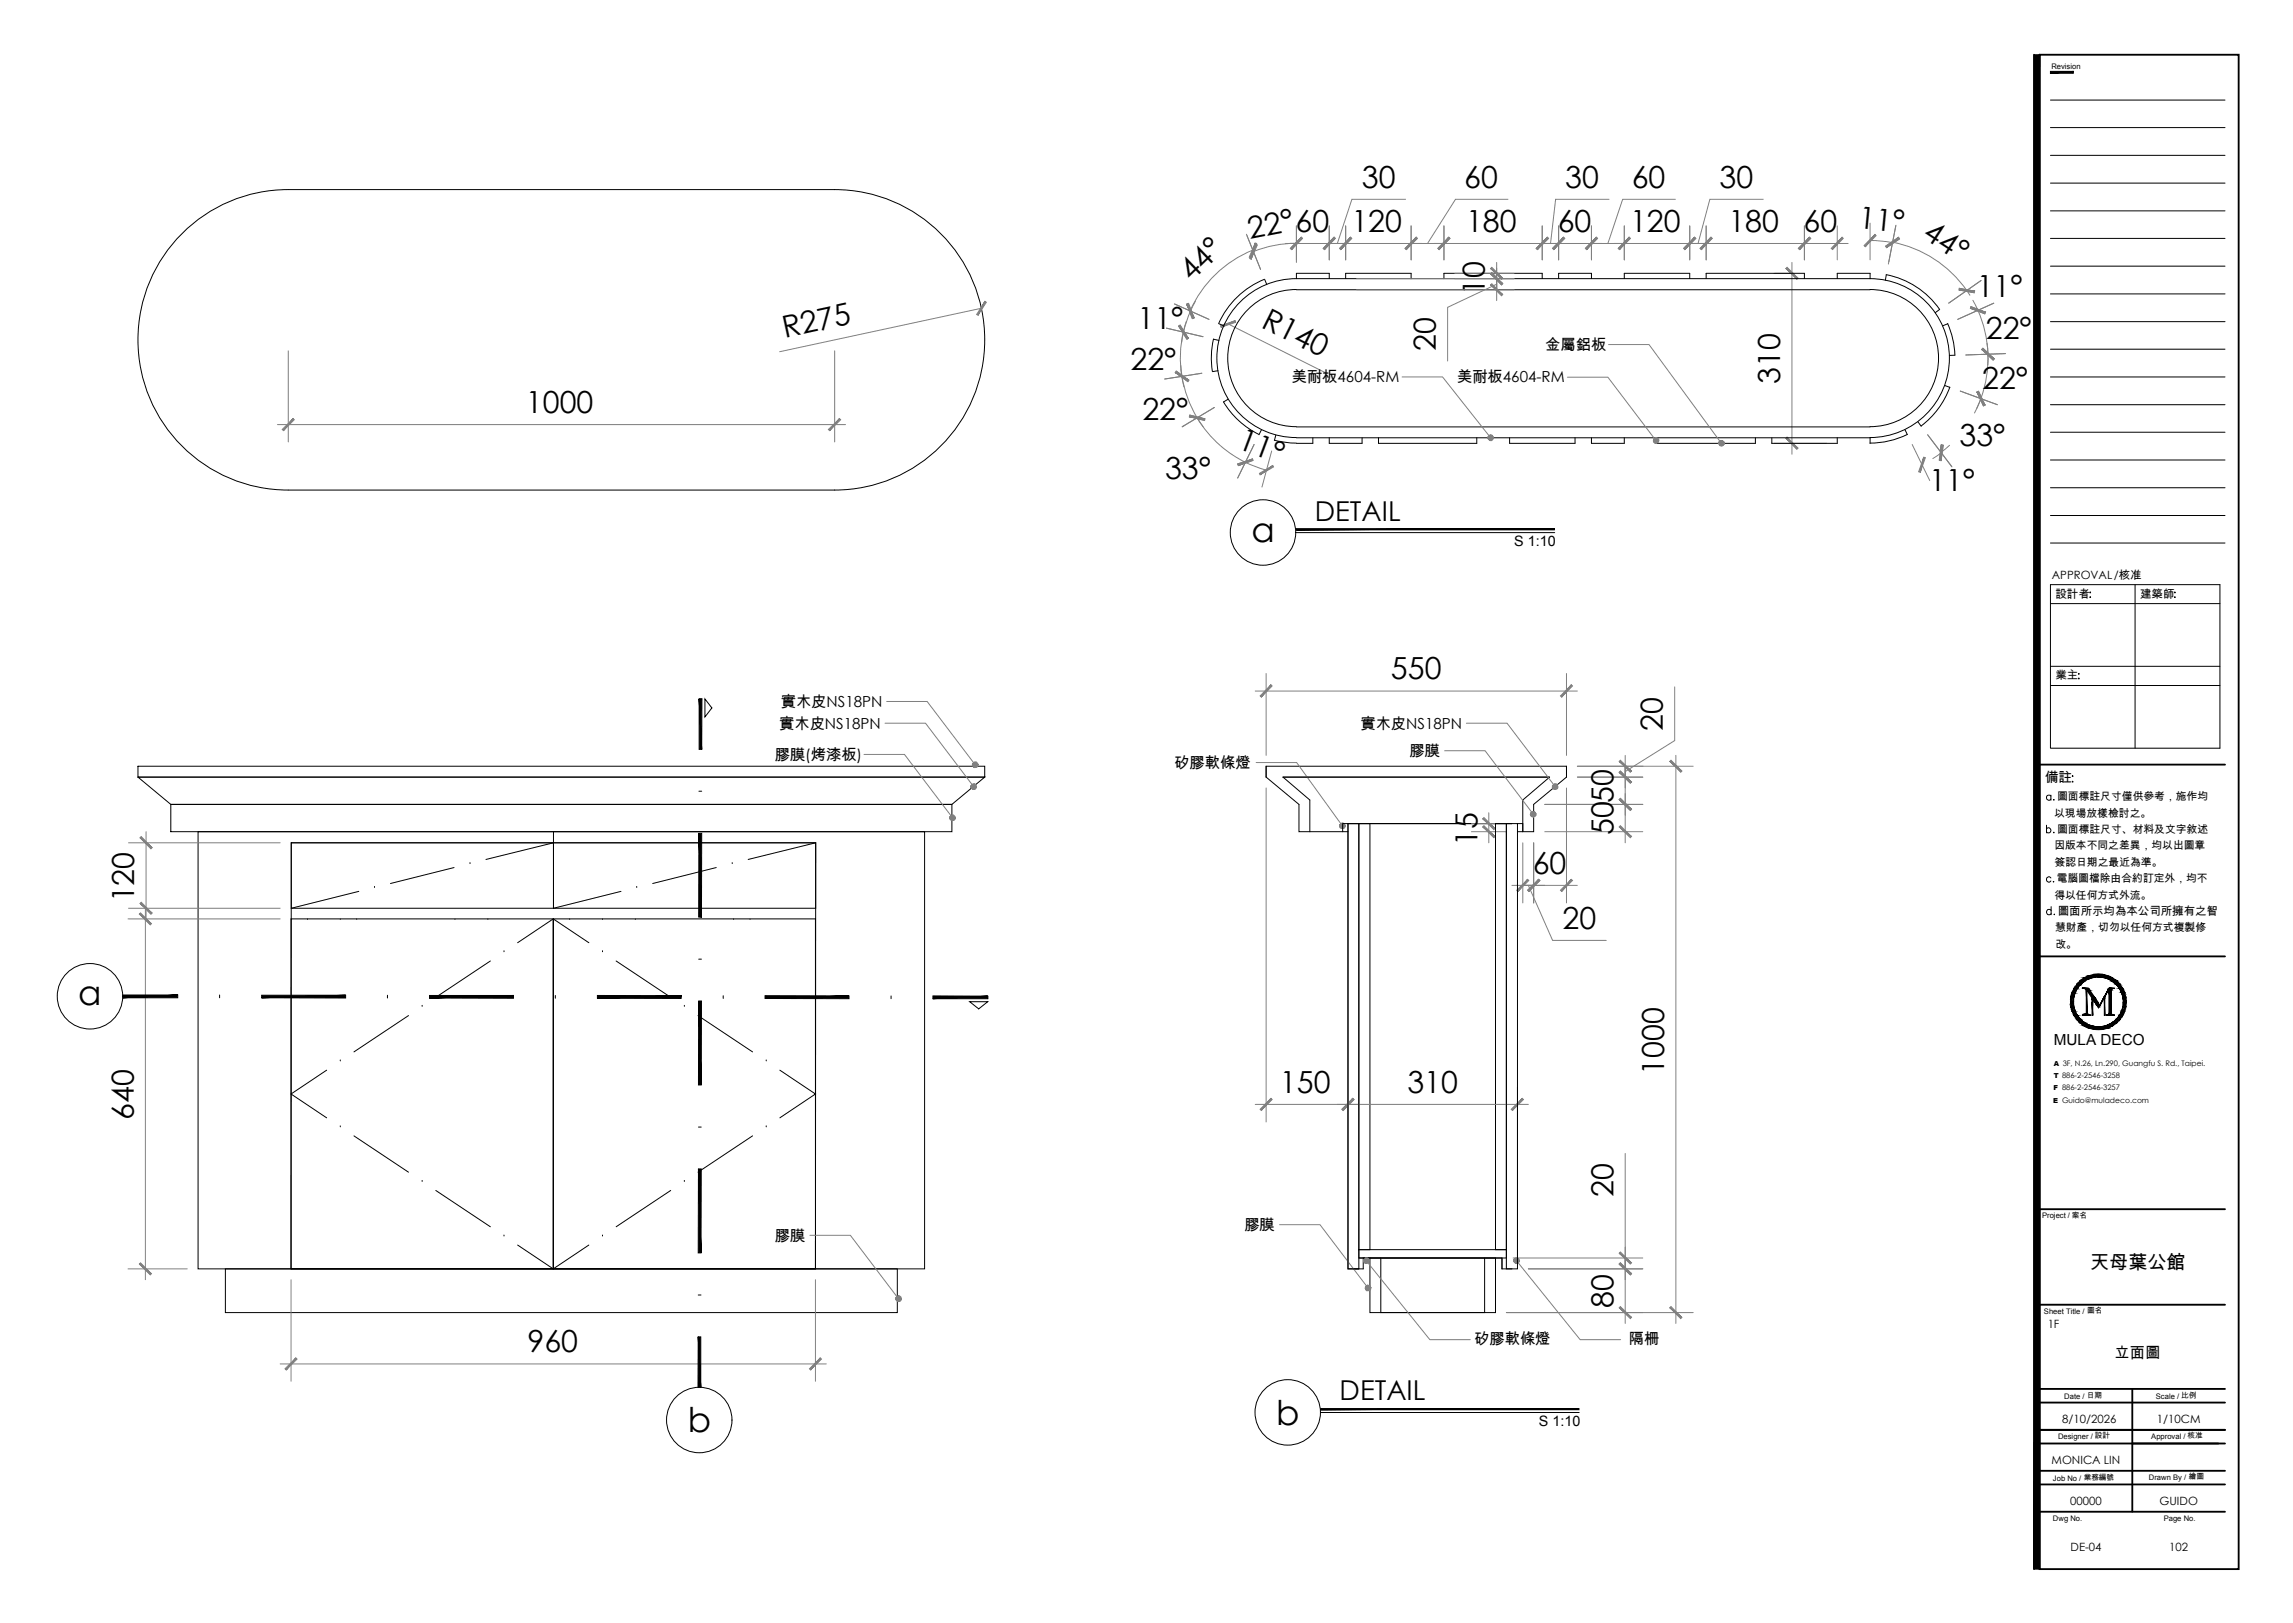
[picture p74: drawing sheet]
<svg xmlns="http://www.w3.org/2000/svg" width="420mm" height="297mm" viewBox="0 0 420 297" stroke-linecap="round" stroke-linejoin="round" font-family="sans-serif">
<defs><g id="words">
<g font-size="6.3">
<text x="229.1" y="99.1">a</text>
<text x="14.3" y="184">a</text>
<text x="125.9" y="262.2">b</text>
<text x="233.6" y="260.8">b</text>
</g>
<g font-size="5.6">
<text x="249.3" y="34.3">30</text>
<text x="268.1" y="34.3">60</text>
<text x="286.6" y="34.3">30</text>
<text x="298.7" y="34.3">60</text>
<text x="314.8" y="34.3">30</text>
<text x="340.1" y="41.7" transform="rotate(5 340.1 41.7)">11°</text>
<text x="228.8" y="43.7" transform="rotate(-11 228.8 43.7)">22°</text>
<text x="237.2" y="42.4">60</text>
<text x="247.4" y="42.4">120</text>
<text x="268.4" y="42.4">180</text>
<text x="285.2" y="42.4">60</text>
<text x="298.4" y="42.4">120</text>
<text x="316.4" y="42.4">180</text>
<text x="330.2" y="42.4">60</text>
<text x="351.8" y="43.5" transform="rotate(33 351.8 43.5)">44°</text>
<text x="218.1" y="51.7" transform="rotate(-44 218.1 51.7)">44°</text>
<text x="271.9" y="53.9" transform="rotate(-90 271.9 53.9)">10</text>
<text x="230.7" y="59.8" transform="rotate(26 230.7 59.8)">R140</text>
<text x="361.9" y="54.4">11°</text>
<text x="143.7" y="61.9" transform="rotate(-12 143.7 61.9)">R275</text>
<text x="208.3" y="60.2">11°</text>
<text x="262.9" y="64.2" transform="rotate(-90 262.9 64.2)">20</text>
<text x="363.6" y="62">22°</text>
<text x="207" y="67.7">22°</text>
<text x="325.9" y="70.2" transform="rotate(-90 325.9 70.2)">310</text>
<text x="362.9" y="71.2">22°</text>
<text x="96.3" y="75.6">1000</text>
<text x="209.2" y="76.8">22°</text>
<text x="226.4" y="81.9" transform="rotate(20 226.4 81.9)">11°</text>
<text x="358.8" y="81.6">33°</text>
<text x="213.3" y="87.6">33°</text>
<text x="353.2" y="89.9">11°</text>
<text x="254.7" y="124.3">550</text>
<text x="304.4" y="133.7" transform="rotate(-90 304.4 133.7)">20</text>
<text x="295.4" y="147" transform="rotate(-90 295.4 147)">50</text>
<text x="270.5" y="154.8" transform="rotate(-90 270.5 154.8)">15</text>
<text x="295.4" y="152.9" transform="rotate(-90 295.4 152.9)">50</text>
<text x="280.6" y="159.9">60</text>
<text x="24.6" y="165.2" transform="rotate(-90 24.6 165.2)">120</text>
<text x="286.1" y="170">20</text>
<text x="304.7" y="196.7" transform="rotate(-90 304.7 196.7)">1000</text>
<text x="234.3" y="200">150</text>
<text x="257.7" y="200">310</text>
<text x="24.5" y="204.9" transform="rotate(-90 24.5 204.9)">640</text>
<text x="295.4" y="219.1" transform="rotate(-90 295.4 219.1)">20</text>
<text x="295.4" y="239.3" transform="rotate(-90 295.4 239.3)">80</text>
<text x="96.6" y="247.5">960</text>
</g>
<g font-size="5">
<text x="240.7" y="95.3">DETAIL</text>
<text x="245.3" y="256.3">DETAIL</text>
</g>
<text font-size="3.5" x="382.7" y="232.3">天母葉公館</text>
<g font-size="2.8">
<text x="282.9" y="64">金屬鋁板</text>
<text x="236.5" y="70">美耐板4604-RM</text>
<text x="266.8" y="70">美耐板4604-RM</text>
<text x="142.9" y="129.3">實木皮NS18PN</text>
<text x="142.6" y="133.3">實木皮NS18PN</text>
<text x="249.1" y="133.3">實木皮NS18PN</text>
<text x="141.8" y="139">膠膜(烤漆板)</text>
<text x="215" y="140.5">矽膠軟條燈</text>
<text x="258" y="138.4">膠膜</text>
<text x="376" y="191.3">MULA DECO</text>
<text x="141.8" y="227.1">膠膜</text>
<text x="227.8" y="225.1">膠膜</text>
<text x="269.9" y="245.9">矽膠軟條燈</text>
<text x="298.2" y="245.9">隔柵</text>
<text x="387.1" y="248.5">立面圖</text>
</g>
<g font-size="2.6">
<text x="277.2" y="99.9">S 1:10</text>
<text x="281.8" y="261">S 1:10</text>
</g>
<text font-size="2.5" x="374.4" y="143.2">備註</text>
<g font-size="2.1">
<text x="375.7" y="106">APPROVAL/核准</text>
<text x="376.3" y="109.4">設計者</text>
<text x="391.8" y="109.4">建築師</text>
<text x="376.3" y="124.3">業主</text>
<text x="376.8" y="167.4">圖面所示均為本公司所擁有之智</text>
<text x="374.9" y="243.1">1F</text>
<text x="377.6" y="260.4">8/10/2026</text>
<text x="394.9" y="260.4">1/10CM</text>
<text x="375.6" y="267.9">MONICA LIN</text>
<text x="379" y="275.4">00000</text>
<text x="395.4" y="275.4">GUIDO</text>
<text x="379.1" y="283.8">DE-04</text>
<text x="397.2" y="283.8">102</text>
</g>
<g font-size="2">
<text x="376.1" y="149.5">以現場放樣檢討之。</text>
<text x="376.6" y="146.5">圖面標註尺寸僅供參考，施作均</text>
<text x="376.1" y="155.4">因版本不同之差異，均以出圖章</text>
<text x="376.6" y="152.4">圖面標註尺寸、材料及文字敘述</text>
<text x="376.2" y="158.4">簽認日期之最近為準。</text>
<text x="376.5" y="161.4">電腦圖檔除由合約訂定外，均不</text>
<text x="376.1" y="164.5">得以任何方式外流。</text>
<text x="376.2" y="170.4">慧財產，切勿以任何方式複製修</text>
<text x="376.3" y="173.4">改。</text>
</g>
<g font-size="1.4">
<text x="375.6" y="12.6">Revision</text>
<text x="373.9" y="222.9">Project / 案名</text>
<text x="374.2" y="240.4">Sheet Title / 圖名</text>
<text x="377.9" y="256.1">Date / 日期</text>
<text x="394.7" y="256.1">Scale / 比例</text>
<text x="376.8" y="263.4">Designer / 設計</text>
<text x="393.9" y="263.4">Approval / 核准</text>
<text x="375.9" y="271">Job No / 業務編號</text>
<text x="393.4" y="270.8">Drawn By / 繪圖</text>
<text x="375.9" y="278.3">Dwg No.</text>
<text x="396.1" y="278.3">Page No.</text>
</g>
<g font-size="1.3">
<text x="376" y="197.3">T 886-2-2546-3258</text>
<text x="376" y="195.1">A 3F, N.26, Ln.290, Guangfu S. Rd., Taipei.</text>
<text x="375.9" y="201.8">E Guido@muladeco.com</text>
<text x="375.9" y="199.5">F 886-2-2546-3257</text>
</g>
</g></defs>
<!-- layer: I-ELEV5 -->
<g fill="none" stroke="#000" stroke-width=".18">
<path d="M152.8 34.7a27.5 27.5 0 0 1 27.5 27.5 27.5 27.5 0 0 1-27.5 27.5M152.8 34.7h-100a27.5 27.5 0 0 0-27.5 27.5 27.5 27.5 0 0 0 27.5 27.5h100M223.2 59.3l.9 .3M231.5 51.1a15.6 15.6 0 0 0-8.4 8.1M231.5 51.2l.4 .9M237.3 51a14.5 14.5 0 0 0-14.5 14.5 14.5 14.5 0 0 0 14.5 14.6M237.3 53a12.6 12.6 0 0 0-12.5 12.5 12.6 12.6 0 0 0 12.5 12.6M237.3 53h105.1M243.4 51v-1h-6.1v1h105.1M246.4 51v-1h11.9v1M264.4 51v-1h17.9v1M285.4 51v-1h6v1"/>
<path d="M297.4 51v-1h12v1M312.4 51v-1h18v1M336.4 51v-1h6v1M342.4 51a14.5 14.5 0 0 1 14.5 14.5 14.5 14.5 0 0 1-14.5 14.6M342.4 53a12.6 12.6 0 0 1 12.5 12.5 12.6 12.6 0 0 1-12.5 12.6M345.3 50.3a15.6 15.6 0 0 1 9.8 6.3M345.3 50.3l-.1 1M355.1 56.6l-.8 .6M356.6 59.2a15.6 15.6 0 0 1 1.3 5.8l-1 .1M356.6 59.3l-.9 .3M222.2 62a15.6 15.6 0 0 0-.2 6M222.2 62.1l1 .2"/>
<path d="M223 67.8l-1 .2M224.9 73.1l-.9 .4a15.6 15.6 0 0 0 6.5 6M231 78.6l-.5 1M233.6 79.6l-.3 1M237.3 78.1h105.1M348.8 78.6l.4 .9M349.2 79.5a15.6 15.6 0 0 1-6.8 1.6M351.1 77.2l.6 .8M356.1 70.6l.9 .3M357 70.9a15.6 15.6 0 0 1-5.3 7.1M233.3 80.6l1.7 .3 2.3 .2M237.3 80.1h105.1v1"/>
<path d="M240.4 80.1v1h-3.1M243.4 80.1v1h6v-1M252.4 80.1v1h18v-1M276.4 80.1v1h12v-1M291.4 80.1v1h6v-1M303.4 80.1v1h18v-1M324.4 80.1v1h12v-1M25.3 140.2h155v2h-155zM25.3 142.2h155l-6 5h-143zM31.3 147.2h143v5h-143zM36.3 152.2h133v80h-133zM53.3 154.2h96v78h-96z"/>
<path d="M53.3 154.2h48v12h-48zM101.3 154.2h48v12h-48zM231.8 142.2v-2h55v2M231.8 142.2l6 5v5h9M231.8 140.2v2M246.8 150.7h-1v1.5M248.8 150.7h2v78h-2zM273.8 150.7h2v78h-2zM276.8 150.7h-30h30M277.8 150.7h1v1.5v-5.8l4.9-4.2h-48.8l4.9 4.2v5.8M286.8 142.2l-6 5v5h-3M286.8 140.2v2"/>
<path d="M53.3 168.2h48v64h-48zM101.3 168.2h48v64h-48zM41.3 232.2h123v8h-123zM248.8 228.7h27v1.5h-27zM248.8 230.2h1M249.7 230.2h25.3v2M250.8 230.2v10h23v-10h-24.2v2h-1.8M252.8 230.2v10h19v-10M275 232.2h1.8M275 230.2v2"/>
</g>
<!-- layer: I-ELEV3 -->
<path d="M246.8 150.7v81.5h2M246.8 150.7h2v81.5h-2zM275.8 150.7h2v81.5h-2z" fill="none" stroke="#000" stroke-width=".18"/>
<!-- layer: I-ELEV-DIM -->
<g fill="none" stroke="#808080" stroke-width=".18">
<path d="M257.3 36.5h-9.8l-2.7 8.1M276.1 36.5h-9.6l-5.1 8.1M294.6 36.5h-9.8l-.9 8.1M306.7 36.5h-9.6l-2.7 8.1M322.8 36.5h-9.8l-2.1 8.1M179.7 56.4l-37 8M215 55.6l6.3 2.8M217.2 58.8a21.2 21.2 0 0 0-.4 12M218.9 55.1a21.3 21.3 0 0 0-2.6 7.6M224.9 59.3l17.8 8.9M228.2 42.9l2.6 6.4M229.4 45.8a21.3 21.3 0 0 0-11.5 11.1"/>
<path d="M235.4 44.6h9.9M237.3 44.5a21 21 0 0 0-7.8 1.6M237.3 41.3v6.7M241.4 44.6h2M243.4 44.6h3h-3M243.4 41.3v6.3M244.4 44.6h16M246.4 41.3v6.3M246.4 44.6h2M248.4 51h28.8M248.4 53h28.8M256.4 44.6h1.9"/>
<path d="M258.3 44.6h6.1h-6.1M258.3 41.3v6.3M262.4 44.6h22M264.4 41.3v6.3M266.3 50h10.9M274 48v7M274 52l-9 4.2v9.9M274 51v2v-2M274 49v2M282.3 44.6h3.1h-3.1M282.3 41.3v6.3M283.4 44.6h10"/>
<path d="M285.4 44.6h2M285.4 41.3v6.3M289.4 44.6h2M291.4 41.3v6.3M295.4 44.6h16M297.4 44.6h-6h6M297.4 44.6h2M297.4 41.3v6.3M307.4 44.6h2M309.4 41.3v6.3M310.4 44.6h22M312.4 44.6h-3h3"/>
<path d="M312.4 41.3v6.3M324.9 50h3.5M328.1 48v35.1M328.4 44.6h10M330.4 41.3v6.3M336.4 41.3v6.3M342.4 44l1.7 .1 2.4 .3M342.4 40.8v6.8M346.5 44.3a21.6 21.6 0 0 1 14.2 9.7M347.1 41.3l-1.3 6.6M347.1 41.2l-1.4 7.1M361.2 55l.9 1.7"/>
<path d="M361.9 56.4l.2 .3M362.1 56.7a21.6 21.6 0 0 1 1.9 8.1M362.7 51.3l-5.9 4.2M365 55.5l-6.6 2.9M50.8 77.7h104M52.8 64.2v16.7M152.8 64.2v16.7M213.2 69.4l6.8-1.1-6.7 1.1M213.6 60.1l6.6 1.5M216.2 66.9v.4a21.2 21.2 0 0 0 3 9.1M216.4 78.1l5.9-3.5-5.9 3.5M219.2 76.4l1.1 1.7"/>
<path d="M219.2 76.5a21.2 21.2 0 0 0 4.2 5.1M362.7 72.9l-.8 1.9M362.7 72.9l-1.2 2.7M363.8 62.8l.2 2M364 64.8a21.6 21.6 0 0 1-1.3 8.1M364 64.8l-.1 2M365.7 74.1l-6.8-2.5 6.8 2.5M367.2 64.7l-7.3 .3M223.5 81.6a21.2 21.2 0 0 0 8.3 4.4M229.6 81.4l-3 6.1M232.8 82.5l-1.8 6.6M324.9 81.1h9.5"/>
<path d="M350.1 81.4l3.2 6.6M351.9 85h.1M355.4 82.9l-1.5 1M356.9 81.5l-1.5 1.3M357.3 85.4l-4.4-5.8 4.5 5.9M229.8 126.5h59M231.8 123.3v14.9M286.8 123.3v14.9M297.5 138.2v11M306.6 125.7v9.8l-9.1 5.7M306.8 138.2v104M23.5 154.2h27.8"/>
<path d="M26.7 152.2v16M231.8 144.2v61.1M246.8 152.7v77.5M269.4 152.2h6.4M269.4 150.7h6.4M272.6 148.7v5.5M278.8 154.2v11.1M280.8 154.2v11.1M282.8 147.2h18M282.8 152.2h18M286.8 144.2v21.1M288.8 140.2h21.2"/>
<path d="M288.8 142.2h12M297.5 140.2v2v-2M297.5 145.2v9M23.4 168.2h27.9M23.5 166.2h27.8M26.6 166.2v68M276.8 162h2M278.8 162h10M278.8 162h2h-2M279.8 162l4.5 10.1h9.8M280.8 162h2M277.8 199v31.2"/>
<path d="M229.8 202.1h50M297.5 211.1v19.1M23.4 232.2h10.9M53.3 234.2v18.6M149.3 234.2v18.6M277 230.2h23.8M279.8 232.2h21M297.5 230.2v12M297.5 230.2v2v-2M297.5 232.2v2M51.3 249.6h100M275.8 240.2h34.2"/>
</g>
<!-- layer: 0 -->
<g fill="#808080" stroke="#808080" stroke-width=".18">
<path d="M305.7 139.3l2 2 .2-.2zM305.7 139.3l.2-.2 2 2z"/>
<path d="M305.9 239.1l-.2 .2 2.2 1.8zM305.7 239.3l2.2 1.8-.2 .2z"/>
<path d="M296.4 231.3l2.3 1.8-2-2zM296.4 231.3l2.3 1.8-.2 .2z"/>
<path d="M296.4 239.3l2.1 2 .2-.2zM296.4 239.3l.3-.2 2 2z"/>
<path d="M287.7 160.9l-1.8 2.2 2-2zM287.7 160.9l-1.8 2.2-.2-.2z"/>
<path d="M279.7 162.9l.2 .2 1.8-2.2zM281.7 160.9l.2 .2-2 2z"/>
<path d="M296.7 139.1l-.3 .2 2.3 1.8zM296.4 139.3l2.3 1.8-.2 .2z"/>
<path d="M296.4 141.3l2.1 2 .2-.2zM296.4 141.3l.3-.2 2 2z"/>
<path d="M296.4 141.3l2.1 2 .2-.2zM296.4 141.3l.3-.2 2 2z"/>
<path d="M296.7 146.1l-.3 .2 2.3 1.8zM296.4 146.3l2.3 1.8-.2 .2z"/>
<path d="M296.7 146.1l-.3 .2 2.3 1.8zM296.4 146.3l2.3 1.8-.2 .2z"/>
<path d="M296.4 151.3l2.1 2 .2-.2zM296.4 151.3l.3-.2 2 2z"/>
<path d="M296.7 229.1l-.3 .2 2.3 1.8zM296.4 229.3l2.3 1.8-.2 .2z"/>
<path d="M296.4 231.3l2.1 2 .2-.2zM296.4 231.3l.3-.2 2 2z"/>
<path d="M271.7 149.6l-.2 .2 2.2 1.8zM271.5 149.8l2.2 1.8-.2 .2z"/>
<path d="M271.5 151.3l2 2 .2-.2zM271.5 151.3l.2-.2 2 2z"/>
<path d="M151.7 78.6l.2 .2 1.8-2.2zM153.7 76.6l.2 .2-2 2z"/>
<path d="M53.7 76.6l-1.8 2.2 2-2zM53.7 76.6l-1.8 2.2-.2-.2z"/>
<path d="M249.8 230.3l.3-.1v.5zM250.1 230.2v.5l.2-.4zM250.3 230.3l.3 .1-.5 .3z"/>
<path d="M250.1 230.7l.5-.3v.3zM250.1 230.7l.5 .2v-.2zM250.1 230.7l.5 .2-.1 .2z"/>
<path d="M250.1 230.7l.4 .4-.3 .1zM250.1 230.7l-.1 .5h.2zM249.8 231l.3-.3-.1 .5z"/>
<path d="M249.7 230.8l.4-.1-.3 .3zM249.7 230.5v.3l.4-.1zM249.8 230.3l.3 .4-.4-.2z"/>
<path d="M245.8 151.2l.3 .3-.3 .1zM245.8 151.2l-.2 .4h.2zM245.3 151.5l.5-.3-.2 .4z"/>
<path d="M245.3 151.2h.5l-.5 .3zM245.3 150.9v.3h.5zM245.5 150.7l.3 .5-.5-.3z"/>
<path d="M245.5 150.7h.2l.1 .5zM245.7 150.7l.1 .5 .2-.5zM246 150.7l.2 .2-.4 .3z"/>
<path d="M245.8 151.2l.4-.3 .1 .2zM245.8 151.2l.4 .1 .1-.2zM245.8 151.2l.4 .1-.1 .2z"/>
<path d="M54.2 248.5l-1.8 2.2 2-2zM54.2 248.5l-1.8 2.2-.2-.2z"/>
<path d="M148.2 250.5l.2 .2 1.8-2.2zM150.2 248.5l.2 .2-2 2z"/>
<path d="M25.9 153.1l-.3 .2 2.2 1.8zM25.6 153.3l2.2 1.8-.2 .2z"/>
<path d="M25.6 165.3l2 2 .2-.2zM25.6 165.3l.3-.2 1.9 2z"/>
<path d="M25.5 167.3l2 2 .2-.2zM25.7 167.1l2 2-2.2-1.8z"/>
<path d="M25.7 231.1l-.2 .2 2.2 1.8zM25.5 231.3l2.2 1.8-.2 .2z"/>
<path d="M245.7 203l.2 .2 1.8-2.2zM247.7 201l.2 .2-2 2z"/>
<path d="M232.7 201l-1.8 2.2 2-2zM232.7 201l-1.8 2.2-.2-.2z"/>
<path d="M277.3 230.3l.3-.1 .1 .5zM277.6 230.2l.1 .5 .1-.4zM277.8 230.3l.2 .1-.3 .3z"/>
<path d="M277.7 230.7l.3-.3 .2 .3zM277.7 230.7l.4 .2 .1-.2zM277.7 230.7l.4 .2-.2 .2z"/>
<path d="M277.7 230.7l.2 .4-.2 .1zM277.7 230.7l-.2 .5h.2zM277.3 231l.4-.3-.2 .5z"/>
<path d="M277.1 230.8l.6-.1-.4 .3zM277.2 230.5l-.1 .3 .6-.1zM277.3 230.3l.4 .4-.5-.2z"/>
<path d="M232.7 125.3l-1.8 2.3 2-2.1zM232.7 125.3l-1.8 2.3-.2-.2z"/>
<path d="M287.7 125.3l-2 2.1 .2 .2zM287.7 125.3l.2 .2-2 2.1z"/>
<path d="M327 49.1l2 2 .2-.2zM327 49.1l.2-.2 2 2z"/>
<path d="M327 80.2l2.2 1.8-2-2zM327 80.2l2.2 1.8-.2 .2z"/>
<path d="M223.5 59.9l2.7-.9-.1-.3zM223.5 59.6l2.6-.9-2.6 1.2z"/>
<path d="M244.2 43.4l-1.7 2.3 2-2.1zM244.2 43.4l-1.7 2.3-.2-.2z"/>
<path d="M238.2 43.4l-2 2.1 .3 .2zM238.2 43.4l.2 .2-1.9 2.1z"/>
<path d="M244.2 43.4l-1.9 2.1 .2 .2zM244.2 43.4l.3 .2-2 2.1z"/>
<path d="M247.3 43.4l-1.8 2.3 2-2.1zM247.3 43.4l-1.8 2.3-.2-.2z"/>
<path d="M259.3 43.4l-1.8 2.3 2-2.1zM259.3 43.4l-1.8 2.3-.3-.2z"/>
<path d="M247.3 43.4l-2 2.1 .2 .2zM247.3 43.4l.2 .2-2 2.1z"/>
<path d="M257.2 45.5l.3 .2 1.8-2.3zM259.3 43.4l.2 .2-2 2.1z"/>
<path d="M265.2 43.4l-1.7 2.3 2-2.1zM265.2 43.4l-1.7 2.3-.2-.2z"/>
<path d="M281.2 45.5l.3 .2 1.8-2.3zM283.3 43.4l.2 .2-2 2.1z"/>
<path d="M265.2 43.4l-1.7 2.3 2-2.1zM265.2 43.4l-1.7 2.3-.2-.2z"/>
<path d="M281.2 45.5l.3 .2 1.8-2.3zM283.3 43.4l.2 .2-2 2.1z"/>
<path d="M286.2 43.4l-1.7 2.3 2-2.1zM286.2 43.4l-1.7 2.3-.2-.2z"/>
<path d="M292.3 43.4l-1.8 2.3 2-2.1zM292.3 43.4l-1.8 2.3-.2-.2z"/>
<path d="M286.2 43.4l-1.9 2.1 .2 .2zM286.2 43.4l.3 .2-2 2.1z"/>
<path d="M298.3 43.4l-1.8 2.3 2-2.1zM298.3 43.4l-1.8 2.3-.2-.2z"/>
<path d="M292.3 43.4l-2 2.1 .2 .2zM292.3 43.4l.2 .2-2 2.1z"/>
<path d="M310.2 43.4l-1.7 2.3 2-2.1zM310.2 43.4l-1.7 2.3-.2-.2z"/>
<path d="M298.3 43.4l-2 2.1 .2 .2zM298.3 43.4l.2 .2-2 2.1z"/>
<path d="M313.3 43.4l-1.8 2.3 2-2.1zM313.3 43.4l-1.8 2.3-.2-.2z"/>
<path d="M310.2 43.4l-1.9 2.1 .2 .2zM310.2 43.4l.3 .2-2 2.1z"/>
<path d="M329.3 45.5l.2 .2 1.8-2.3zM331.3 43.4l.2 .2-2 2.1z"/>
<path d="M313.3 43.4l-1.8 2.3 2-2.1zM313.3 43.4l-1.8 2.3-.2-.2z"/>
<path d="M345.2 45.1l.2 .2 2.2-1.8zM345.4 45.3l2.2-1.8 .2 .3z"/>
<path d="M343.3 42.9l-1.8 2.3 2-2.1zM343.3 42.9l-1.8 2.3-.2-.3z"/>
<path d="M337.3 43.4l-1.8 2.3 2-2.1zM337.3 43.4l-1.8 2.3-.2-.2z"/>
<path d="M329.3 45.5l.2 .2 1.8-2.3zM331.3 43.4l.2 .2-2 2.1z"/>
<path d="M180.3 55.1l-1.5 2.5 .3 .1zM180.3 55.1l.3 .2-1.5 2.4z"/>
<path d="M247.7 201l-1.8 2.2 2-2zM245.7 203l2-2-1.8 2.2z"/>
<path d="M276.7 203l.2 .2 1.8-2.2zM278.7 201l.2 .2-2 2z"/>
<path d="M238.2 43.4l-2 2.1 .3 .2zM238.2 43.4l.2 .2-1.9 2.1z"/>
<path d="M229.9 44.7l-.8 2.7 1.1-2.6zM229.9 44.7l-.8 2.7-.3-.1z"/>
<path d="M217.3 55.7l1.3 2.5-1-2.6zM217.3 55.7l1.3 2.5-.3 .1z"/>
<path d="M215.8 59.7l1.5 2.4 .3-.2zM215.8 59.7l.3-.2 1.5 2.4z"/>
<path d="M215.4 67.9l-.2 .3 2.5 1.4zM215.2 68.2l2.5 1.4-.2 .2z"/>
<path d="M217.8 76.3l2.7 .6 .1-.2zM217.8 76l2.8 .7-2.8-.4z"/>
<path d="M226.7 85.2l2.7-.9-.1-.3zM226.6 84.9l2.7-.9-2.6 1.2z"/>
<path d="M230.6 86.6l.1 .3 2.3-1.7zM230.7 86.9l2.3-1.7 .2 .3z"/>
<path d="M360.8 56.1v.3l2.7 .7zM360.8 56.4l2.7 .7-.1 .3z"/>
<path d="M358.7 53.1l2.7 .5 .1-.3zM358.7 52.8l2.8 .5-2.8-.2z"/>
<path d="M361.9 71.7l1.2 2.6 .3-.1zM361.9 71.7l.3-.1 1.2 2.6z"/>
<path d="M363 63.7l-.2 .3 2.3 1.7zM362.8 64l2.3 1.7-.2 .2z"/>
<path d="M352.2 83.7l-.6 2.7 .9-2.6zM352.2 83.7l-.6 2.7-.3-.1z"/>
<path d="M355.5 81.5l-.4 2.8h.3zM355.5 81.5h.3l-.4 2.8z"/>
<path d="M229.8 44.5l-1.1 2.6 .3 .1zM229.8 44.5l.3 .1-1.1 2.6z"/>
<path d="M217.2 55.7l1.4 2.5-1.1-2.7zM217.2 55.7l1.4 2.5-.3 .1z"/>
<path d="M215.8 59.7l1.7 2.2-1.4-2.4zM215.8 59.7l1.7 2.2-.2 .2z"/>
<path d="M215.2 68.2l2.3 1.6 .1-.2zM215.3 67.9l2.3 1.7-2.4-1.4z"/>
<path d="M217.7 76.3l2.8 .6 .1-.2zM217.8 76l2.8 .7-2.9-.4z"/>
<path d="M226.6 84.9l.1 .3 2.6-1.2zM226.7 85.2l2.6-1.2 .1 .3z"/>
<path d="M358.7 52.8v.3l2.8 .2zM358.7 53.1l2.8 .2-.1 .3z"/>
<path d="M345.4 45.3l2.4-1.6-.2-.3zM345.3 45l2.3-1.6-2.2 1.9z"/>
<path d="M362.8 64l2.1 1.9 .2-.2zM362.8 64l.2-.3 2.1 2z"/>
<path d="M360.8 56.1v.3l2.7 .7zM360.8 56.4l2.7 .7-.1 .3z"/>
<path d="M355.4 81.4l-.1 2.8 .4-2.8zM355.4 81.4l-.1 2.8h-.3z"/>
<path d="M361.9 71.7l1.2 2.6 .3-.1zM361.9 71.7l.3-.1 1.2 2.6z"/>
<path d="M277.7 162.9l.2 .2 1.8-2.2zM279.7 160.9l.2 .2-2 2z"/>
<path d="M281.7 160.9l-1.8 2.2 2-2zM279.7 162.9l2-2-1.8 2.2z"/>
<path d="M272.9 49.1l2.2 1.8-2-2zM272.9 49.1l2.2 1.8-.2 .2z"/>
<path d="M272.9 50.1l2 2 .2-.2zM272.9 50.1l.2-.2 2 2z"/>
<path d="M273.1 49.9l-.2 .2 2.2 1.8zM272.9 50.1l2.2 1.8-.2 .2z"/>
<path d="M272.9 52.1l2 2 .2-.2zM272.9 52.1l.2-.2 2 2z"/>
<path d="M284.7 144l.3 .4-.2 .1zM284.7 144l-.2 .4 .3 .1zM284.3 144.3l.4-.3-.2 .4z"/>
<path d="M284.2 144h.5l-.4 .3zM284.3 143.8l-.1 .2h.5zM284.4 143.6l.3 .4-.4-.2z"/>
<path d="M284.4 143.6l.2-.1 .1 .5zM284.6 143.5l.1 .5 .2-.5zM284.9 143.5l.2 .2-.4 .3z"/>
<path d="M284.7 144l.4-.3 .1 .2zM284.7 144l.5 .2v-.3zM284.7 144l.5 .2-.2 .2z"/>
<path d="M272.9 80.1l.3 .4-.2 .1zM272.9 80.1l-.2 .5h.3zM272.5 80.4l.4-.3-.2 .5z"/>
<path d="M272.4 80.2l.5-.1-.4 .3zM272.4 80v.2l.5-.1zM272.6 79.7l.3 .4-.5-.1z"/>
<path d="M272.6 79.7l.2-.1 .1 .5zM272.8 79.6l.1 .5 .2-.4zM273.1 79.7l.2 .1-.4 .3z"/>
<path d="M272.9 80.1l.4-.3 .1 .2zM272.9 80.1l.5 .2v-.3zM272.9 80.1l.5 .2-.2 .2z"/>
<path d="M315.2 81.1l.3 .4-.3 .1zM315.2 81.1l-.3 .5h.3zM314.8 81.4l.4-.3-.3 .5z"/>
<path d="M314.6 81.2l.6-.1-.4 .3zM314.7 80.9l-.1 .3 .6-.1zM314.9 80.7l.3 .4-.5-.2z"/>
<path d="M314.9 80.7l.2-.1 .1 .5zM315.1 80.6l.1 .5 .2-.4zM315.4 80.7l.2 .1-.4 .3z"/>
<path d="M315.2 81.1l.4-.3 .1 .3zM315.2 81.1l.4 .2 .1-.2zM315.2 81.1l.4 .2-.1 .2z"/>
<path d="M303.2 80.6l.3 .4-.2 .1zM303.2 80.6l-.2 .5h.3zM302.8 80.9l.4-.3-.2 .5z"/>
<path d="M302.7 80.7l.5-.1-.4 .3zM302.8 80.4l-.1 .3 .5-.1zM302.9 80.2l.3 .4-.4-.2z"/>
<path d="M302.9 80.2l.2-.1 .1 .5zM303.1 80.1l.1 .5 .2-.4zM303.4 80.2l.2 .1-.4 .3z"/>
<path d="M303.2 80.6l.4-.3 .1 .2zM303.2 80.6l.4 .2 .1-.3zM303.2 80.6l.4 .2-.1 .2z"/>
<path d="M280.7 149l.3 .4-.3 .1zM280.7 149l-.2 .5h.2zM280.3 149.3l.4-.3-.2 .5z"/>
<path d="M280.2 149.1l.5-.1-.4 .3zM280.2 148.8v.3l.5-.1zM280.4 148.6l.3 .4-.5-.2z"/>
<path d="M280.4 148.6l.2-.1 .1 .5zM280.6 148.5l.1 .5 .2-.5zM280.9 148.5l.2 .2-.4 .3z"/>
<path d="M280.7 149l.4-.3 .1 .3zM280.7 149l.5 .2v-.2zM280.7 149l.5 .2-.2 .2z"/>
<path d="M250.5 235.7l.3 .4-.3 .1zM250.5 235.7l-.2 .5h.2zM250 236l.5-.3-.2 .5z"/>
<path d="M250 235.8l.5-.1-.5 .3zM250 235.5v.3l.5-.1zM250.2 235.3l.3 .4-.5-.2z"/>
<path d="M250.2 235.3l.2-.1 .1 .5zM250.4 235.2l.1 .5 .1-.4zM250.6 235.3l.3 .1-.4 .3z"/>
<path d="M250.5 235.7l.4-.3 .1 .3zM250.5 235.7l.4 .2 .1-.2zM250.5 235.7l.4 .2-.1 .2z"/>
<path d="M178.3 144l.2 .4-.2 .1zM178.3 144l-.3 .4 .3 .1zM177.9 144.3l.4-.3-.3 .4z"/>
<path d="M177.7 144h.6l-.4 .3zM177.8 143.8l-.1 .2h.6zM178 143.6l.3 .4-.5-.2z"/>
<path d="M178 143.6l.2-.1 .1 .5zM178.2 143.5l.1 .5 .2-.5zM178.5 143.5l.1 .2-.3 .3z"/>
<path d="M178.3 144l.3-.3 .2 .2zM178.3 144l.4 .2 .1-.3zM178.3 144l.4 .2-.2 .2z"/>
<path d="M178.5 140l.3 .4h-.2zM178.5 140l-.2 .4h.3zM178.2 140.3l.3-.3-.2 .4z"/>
<path d="M178 140h.5l-.3 .3zM178.1 139.8l-.1 .2h.5zM178.3 139.6l.2 .4-.4-.2z"/>
<path d="M178.3 139.6l.2-.1v.5zM178.5 139.5v.5l.3-.5zM178.8 139.5l.1 .2-.4 .3z"/>
<path d="M178.5 140l.4-.3 .2 .2zM178.5 140l.5 .2 .1-.3zM178.5 140l.5 .2-.2 .2z"/>
<path d="M174.4 149.7l.3 .4h-.3zM174.4 149.7l-.2 .4h.2zM174 150l.4-.3-.2 .4z"/>
<path d="M173.9 149.7h.5l-.4 .3zM173.9 149.5v.2h.5zM174.1 149.3l.3 .4-.5-.2z"/>
<path d="M174.1 149.3l.2-.1 .1 .5zM174.3 149.2l.1 .5 .2-.5zM174.6 149.2l.2 .2-.4 .3z"/>
<path d="M174.4 149.7l.4-.3 .1 .2zM174.4 149.7l.5 .1v-.2zM174.4 149.7l.5 .1-.2 .3z"/>
<path d="M164.5 237.7l.3 .4-.2 .1zM164.5 237.7l-.2 .5h.3zM164.1 238l.4-.3-.2 .5z"/>
<path d="M164 237.8l.5-.1-.4 .3zM164 237.5v.3l.5-.1zM164.2 237.3l.3 .4-.5-.2z"/>
<path d="M164.2 237.3l.3-.1v.5zM164.5 237.2v.5l.2-.5zM164.7 237.2l.2 .2-.4 .3z"/>
<path d="M164.5 237.7l.4-.3 .1 .2zM164.5 237.7l.5 .2v-.3zM164.5 237.7l.5 .2-.2 .2z"/>
</g>
<!-- layer: I-ELEV252 -->
<g fill="none" stroke="#000" stroke-width=".18">
<path d="M83.1 158.8l-11.6 2.9M86 158.1h.1M101.3 152.2v14l12.4-3.1M101.3 154.2l-12.3 3.1M131.1 158.8l-11.6 2.9M134.1 158.1h.1M149.3 154.2l-12.3 3.1M56.3 168.2v.1M62.3 168.2v.1M65.3 168.2v.1M65.7 163.1l-12.4 3.1M68.6 162.4h.1"/>
<path d="M83.3 168.2v.1M89.3 168.2v.1M89.8 175.9l-10 6.6M92.3 174.2h.1M94.8 172.5l6.5-4.3 6.5 4.3M101.3 168.2v64M104.3 168.2v.1M110.3 174.2h.1M110.3 168.2v.1M112.8 175.9l10 6.6M116.3 168.2v.1M116.6 162.4h.1"/>
<path d="M134.3 168.2v.1M137.3 168.2v.1M59.8 195.9l-6.5 4.3 6.5 4.4M62.3 194.2h.1M74.8 185.9l-10 6.6M77.3 184.2h.1M125.3 184.2h.1M127.8 185.9l10 6.6M140.3 194.2h.1M142.8 195.9l6.5 4.3-6.5 4.4M62.3 206.2h.1M64.8 207.9l10 6.6"/>
<path d="M77.3 216.2h.1M79.8 217.9l10 6.6M122.8 217.9l-10 6.6M125.3 216.2h.1M137.8 207.9l-10 6.6M140.3 206.2h.1M92.3 226.2h.1M94.8 227.9l6.5 4.3 6.5-4.3M110.3 226.2h.1"/>
</g>
<!-- layer: 0 -->
<g fill="none" stroke="#808080" stroke-width=".18">
<path d="M256.7 69h7.4l8.8 11.1M287 69h7.4l8.8 11.6M294.5 63.1h7.4l13.3 18M158.2 138.1h7.4l8.8 11.6M162 132.4h7.4l8.9 11.6M162.3 128.4h7.4l8.8 11.6M230 139.6h7.4l8.4 11.6M264.5 137.4h7.4l8.8 11.6M268.5 132.4h7.4l8.8 11.6M148.3 226.1h7.4l8.8 11.6M234.3 224.1h7.4l8.8 11.6M250.1 230.7l11.7 14.5h7.4"/>
<path d="M277.7 230.7l11.6 14.5h7.4"/>
</g>
<!-- layer: I-ELEV-SYMB -->
<g fill="#000" stroke="#000" stroke-width=".18">
<path d="M128 127.9v9.2h.5zM128 127.9h.5v9.2z"/>
<path d="M128 152.5l-.1 15.3 .5 .1zM128 152.5h.5l-.1 15.4z"/>
<path d="M22.5 182.1v.5l10-.5zM22.5 182.6l10-.5v.5z"/>
<path d="M47.9 182.1v.5l15.4-.5zM47.9 182.6l15.4-.5v.6z"/>
<path d="M78.6 182.2v.5l15.4-.5zM78.6 182.7l15.4-.5v.5z"/>
<path d="M109.4 182.2v.5l15.3-.5zM109.4 182.7l15.3-.5v.5z"/>
<path d="M127.9 183.2v15.4h.5zM127.9 183.2h.5v15.4z"/>
<path d="M140.1 182.2v.5l15.3-.4zM140.1 182.7l15.3-.4v.5z"/>
<path d="M170.8 182.3v.5l10-.5zM170.8 182.8l10-.5v.5z"/>
<path d="M127.9 213.9l-.1 15.4h.5zM127.9 213.9h.5l-.1 15.4z"/>
<path d="M127.8 244.7v9.2h.5zM127.8 244.7h.5v9.2z"/>
</g>
<g fill="none" stroke="#000" stroke-width=".18">
<path d="M128 127.9h.5M129.1 127.9l1.2 1.7-1.2 1.6zM128 144.8h.5M127.9 175.5h.5M40.2 182.1v.5M70.9 182.1v.6M101.7 182.2v.5M132.4 182.2v.5M163.1 182.3v.5M177.5 183.3h3.3l-1.6 1.3zM180.8 182.3v.5M127.9 206.3h.5"/>
<path d="M127.8 237h.5"/>
</g>
<!-- layer: I-ELEV-DIM -->
<g fill="none" stroke="#000" stroke-width=".18">
<circle cx="231.2" cy="97.5" r="6"/>
<circle cx="16.5" cy="182.3" r="6"/>
<circle cx="128" cy="259.9" r="6"/>
<circle cx="235.8" cy="258.5" r="6"/>
</g>
<!-- layer: I-DWGTITLE -->
<path d="M237.3 97.5h47.3M241.8 258.5h47.3" fill="none" stroke="#000" stroke-width=".18"/>
<g fill="#000" stroke="#000" stroke-width=".18">
<path d="M237.3 96.8v.2l47.3-.2zM237.3 97l47.3-.2v.2z"/>
<path d="M241.8 257.8v.2l47.3-.2zM241.8 258l47.3-.2v.2z"/>
</g>
<!-- layer: 0 -->
<g fill="#000" stroke="#000" stroke-width=".18">
<path d="M383.3 178.3h1.7zM382.6 188.2h3.2l-.8 .2zM384.1 184.3h.2l-.1 .2zM388.1 185.8h.1z"/>
<path d="M372.4 10v277.2l1-277.2zM373.4 10v277.2h-1z"/>
<path d="M375.4 13.4h4.2v-.3zM375.4 13.1h4.2l-4.2 .3z"/>
<path d="M380.9 179.5l-.3 .6 .6-.6zM380.9 179.5l-.3 .6h-.3z"/>
<path d="M380.9 179.4h.4zM380.9 179.4l.3 .1z"/>
<path d="M381.3 179.7l-.4 .5 .5-.5zM380.7 180.2l.6-.5-.4 .5z"/>
<path d="M381.4 179.6h.2zM381.4 179.6l-.1 .1z"/>
<path d="M381.5 179l-.2 .4 .7-.4zM380.9 179.4l.6-.4-.2 .4z"/>
<path d="M381.9 179.3l-.3 .3 .5-.3zM381.4 179.6l.5-.3-.3 .3z"/>
<path d="M381.6 178.9h.6zM381.5 179h.5z"/>
<path d="M382.1 179.2h.3zM381.9 179.3h.2z"/>
<path d="M382.1 178.7l.1 .2 .6-.2zM381.6 178.9l.5-.2 .1 .2z"/>
<path d="M382.4 179.2l.5-.2h-.3zM382.1 179.2l.5-.2-.2 .2z"/>
<path d="M382.9 178.9h.6zM382.6 179h.3z"/>
<path d="M382.4 178.6l.4 .1 .8-.1zM382.1 178.7l.3-.1 .4 .1z"/>
<path d="M382.6 178.5h1.1zM382.4 178.6h1.2z"/>
<path d="M383.1 178.8h.6zM382.9 178.9h.6z"/>
<path d="M383.7 178.7l1.5 .1zM383.1 178.8l.6-.1 1.5 .1z"/>
<path d="M383.3 178.3l2.5 .2-.8-.2zM382.6 178.5l.7-.2 2.5 .2z"/>
<path d="M384.6 178.8l.8 .1zM384.6 178.8l.8 .1z"/>
<path d="M384.9 178.9l.8 .1zM384.9 178.9l.8 .1z"/>
<path d="M385.4 179l.8 .2zM385.4 179l.8 .2z"/>
<path d="M384.6 178.5l1.3 .1zM384.6 178.5l1.3 .1z"/>
<path d="M384.8 178.6l1.4 .1-.3-.1zM384.8 178.6l1.4 .1z"/>
<path d="M385.5 178.7l1.2 .2-.5-.2zM385.5 178.7l1.2 .2h-.6z"/>
<path d="M385.9 179.2l.5 .1zM385.9 179.2l.5 .1z"/>
<path d="M386.2 179.3l.8 .3zM386.2 179.3l.8 .3z"/>
<path d="M386.1 178.9l.7 .1zM386.1 178.9l.7 .1z"/>
<path d="M386.3 179l1.2 .4-.7-.4zM386.3 179l1.2 .4h-.5z"/>
<path d="M386.8 179.6l.3 .1zM386.8 179.6l.3 .1z"/>
<path d="M386.9 179.7l.7 .5-.5-.5zM386.9 179.7l.7 .5h-.1z"/>
<path d="M387 179.4l.5 .1zM387 179.4l.5 .1z"/>
<path d="M387.1 179.5l1 .6-.6-.6zM387.1 179.5l1 .6h-.4z"/>
<path d="M379.1 182.5h.3zM379.1 182.5h.3z"/>
<path d="M379.1 184.3h.3zM379.1 184.3h.3z"/>
<path d="M379.1 183.4l.3 .9-.1-.9zM379.1 183.4l.3 .9h-.3z"/>
<path d="M379.4 185.1h.2zM379.4 185.1h.2z"/>
<path d="M379.1 182.5l.2 .9 .1-.9zM379.1 182.5l.2 .9h-.2z"/>
<path d="M379.1 184.3l.5 .8-.2-.8zM379.1 184.3l.5 .8h-.2z"/>
<path d="M379.4 181.6h.2zM379.4 181.6h.2z"/>
<path d="M379.4 181.6v.9l.2-.9zM379.4 181.6v.9h-.3z"/>
<path d="M379.5 183.4l.2 .8-.1-.8zM379.5 183.4l.2 .8z"/>
<path d="M379.4 185.1l.7 .8-.5-.8zM379.4 185.1l.7 .8h-.3z"/>
<path d="M379.6 182.5v.9zM379.6 182.5v.9h-.1z"/>
<path d="M379.6 184.2l.3 .8zM379.6 184.2l.3 .8h-.1z"/>
<path d="M379.8 180.8h.3zM379.8 180.8h.3z"/>
<path d="M379.8 185.9h.3zM379.8 185.9h.3z"/>
<path d="M379.8 181.7h.1zM379.8 181.7h.1z"/>
<path d="M379.8 181.7l-.1 .8 .2-.8zM379.8 181.7l-.2 .8z"/>
<path d="M379.8 185l.1 .1zM379.8 185l.1 .1z"/>
<path d="M379.8 185.1l.5 .7-.4-.7zM379.8 185.1l.5 .7h-.1z"/>
<path d="M379.8 180.8l-.2 .8 .5-.8zM379.8 180.8l-.2 .8h-.2z"/>
<path d="M379.8 185.9l.8 .7-.5-.7zM379.8 185.9l.8 .7h-.3z"/>
<path d="M380.3 186.6h.3zM380.3 186.6h.3z"/>
<path d="M380.2 181l-.3 .7 .4-.7zM380.2 181l-.3 .7h-.1z"/>
<path d="M380.2 185.8h.2zM380.2 185.8h.2z"/>
<path d="M380.2 180.9h.2zM380.2 180.9l.1 .1z"/>
<path d="M380.2 185.8l.6 .6-.4-.6zM380.2 185.8l.6 .6h-.2z"/>
<path d="M380.3 180.1h.3zM380.3 180.1h.3z"/>
<path d="M380.3 180.1l-.2 .7 .5-.7zM380.3 180.1l-.2 .7h-.3z"/>
<path d="M380.3 186.6l.9 .6-.6-.6zM380.3 186.6l.9 .6h-.3z"/>
<path d="M380.6 180.3l-.2 .6 .4-.6zM380.6 180.3l-.2 .6h-.2z"/>
<path d="M380.6 186.4l.3 .1zM380.6 186.4l.3 .1z"/>
<path d="M380.7 180.2h.2zM380.6 180.3h.2z"/>
<path d="M380.7 186.5l.7 .5-.5-.5zM380.7 186.5l.7 .5z"/>
<path d="M380.9 187.2l.4 .1zM380.9 187.2l.4 .1z"/>
<path d="M380.9 187.3l1.1 .4-.7-.4zM380.9 187.3l1.1 .4h-.5z"/>
<path d="M381.3 187l.3 .1zM381.3 187l.3 .1z"/>
<path d="M381.4 187.1l.7 .3zM381.4 187.1l.7 .3z"/>
<path d="M381.5 187.7l.7 .1zM381.5 187.7l.7 .1z"/>
<path d="M382 181.3l.1 4.2v-4.2zM382 181.3l.1 4.2h-.1z"/>
<path d="M382 185.5h.1zM382 185.5h.1z"/>
<path d="M382 185.5l.1 .1zM382 185.5l.1 .1z"/>
<path d="M382 185.6h.1zM382 185.6h.1z"/>
<path d="M381.9 185.6l.3 .1zM381.9 185.6l.3 .1z"/>
<path d="M381.9 187.4l.5 .2zM381.9 187.4l.5 .2z"/>
<path d="M381.9 185.7h.3zM381.9 185.7h.3z"/>
<path d="M381.9 185.7h.4zM381.9 185.7h.4z"/>
<path d="M381.6 187.8l1.2 .2-.6-.2zM381.6 187.8l1.2 .2h-.7z"/>
<path d="M381.8 185.7h.5zM381.8 185.7h.5z"/>
<path d="M381.8 185.7h.5zM381.7 185.7h.6z"/>
<path d="M381.2 180.8l1.2 .1zM381.2 180.8l1.2 .1z"/>
<path d="M381.7 185.7l.7 .1zM381.7 185.7l.7 .1z"/>
<path d="M382.1 187.6l.8 .1zM382.1 187.6l.8 .1z"/>
<path d="M381.7 180.9l.9 .3-.2-.3zM381.7 180.9l.9 .3h-.6z"/>
<path d="M382.6 188.2l.7 .2h1.7zM383.3 188.4h1.7z"/>
<path d="M382 181.2l.6 .1zM382 181.2l.6 .1z"/>
<path d="M382.1 181.3l1.5 1.4-1-1.4zM382.1 181.3l1.5 1.4h-.6z"/>
<path d="M381.2 185.8h1.6zM381.2 185.8h1.6z"/>
<path d="M382.1 188l1.5 .2zM382.1 188l1.5 .2h-1.2z"/>
<path d="M382.6 187.7l.9 .2zM382.6 187.7l.9 .2z"/>
<path d="M383 182.8l.1 .6v-.6zM383 182.8l.1 .6h-.1z"/>
<path d="M383 183.4l.1 2.4v-2.4zM383 183.4l.1 2.4h-.1z"/>
<path d="M382.9 187.9h.8zM382.9 187.9h.8z"/>
<path d="M382.4 188.2h1.3zM382.4 188.2h1.3z"/>
<path d="M383 182.7l.7 .1-.1-.1zM383 182.7l.7 .1h-.7z"/>
<path d="M383.1 182.8l.9 .6-.3-.6zM383.1 182.8l.9 .6h-.5z"/>
<path d="M383.5 183.4l.9 .6-.4-.6zM383.5 183.4l.9 .6h-.5z"/>
<path d="M383.9 184l.4 .3 .2-.3zM383.9 184l.4 .3h-.2z"/>
<path d="M383.1 187.9l1.5 .1 .6-.1zM383.1 187.9l1.5 .1z"/>
<path d="M385.1 182.6l-.6 1.4 .8-1.4zM385.1 182.6l-.7 1.4z"/>
<path d="M385.2 182.4l.1 .2v-.2zM385.2 182.4l.1 .2h-.2z"/>
<path d="M385.3 182.6v3.2zM385.3 182.6v3.2z"/>
<path d="M384.9 187.9h.5zM384.6 187.9h.6z"/>
<path d="M385.4 187.7v.2l.3-.2zM384.9 187.9l.5-.2v.2z"/>
<path d="M384.8 188.2h1.1zM384.6 188.2h1.2z"/>
<path d="M386 181l-.7 1.4zM386 181l-.7 1.4h-.1z"/>
<path d="M385.5 188l.4 .2 .3-.2zM384.8 188.2l.7-.2 .4 .2z"/>
<path d="M385.7 187.7l.5-.1h-.3zM385.4 187.7l.5-.1-.2 .1z"/>
<path d="M386.2 187.4v.2l.2-.2zM385.9 187.6l.3-.2v.2z"/>
<path d="M386.1 181.2l.5 4.2v-4.2zM386.1 181.2l.5 4.2h-.5z"/>
<path d="M386.1 185.4l.5 .1zM386.1 185.4l.5 .1z"/>
<path d="M386.1 185.5l.5 .1zM386.1 185.5l.5 .1z"/>
<path d="M386.1 185.6h.5zM386.1 185.6h.5z"/>
<path d="M386.1 185.6l.5 .1zM386.1 185.6l.5 .1z"/>
<path d="M386 185.7h.7zM386 185.7h.7z"/>
<path d="M386 185.7h.7zM386 185.7h.7z"/>
<path d="M386.1 181l.5 .2 .1-.2zM386.1 181l.5 .2h-.5z"/>
<path d="M386 185.7h.7zM385.9 185.7h.8z"/>
<path d="M385.9 185.7h.9zM385.9 185.7h.9z"/>
<path d="M386.1 187.8l.1 .2 .5-.2zM385.5 188l.6-.2 .1 .2z"/>
<path d="M386.1 180.9h.7zM386.1 180.9l.6 .1h-.7z"/>
<path d="M385.9 185.7h1zM385.8 185.7h1.1z"/>
<path d="M386.3 187.7h.5zM386.1 187.8h.6z"/>
<path d="M386.4 187.4l.6-.3h-.2zM386.2 187.4l.6-.3-.4 .3z"/>
<path d="M386.9 187h.2zM386.8 187.1h.2z"/>
<path d="M386.1 180.8l1 .1zM386.1 180.8l1 .1h-1z"/>
<path d="M385.6 185.7l1.5 .1zM385.6 185.7l1.5 .1z"/>
<path d="M387 187.3l-.2 .4 .7-.4zM386.3 187.7l.7-.4-.2 .4z"/>
<path d="M387.1 187.2h.4zM387.1 187.2l.4 .1z"/>
<path d="M387.5 180.2l.2 .1zM387.5 180.2l.2 .1z"/>
<path d="M387.5 186.5l-.4 .5 .5-.5zM386.9 187l.6-.5-.4 .5z"/>
<path d="M387.5 180.3l.6 .6-.4-.6zM387.5 180.3l.6 .6h-.1z"/>
<path d="M387.5 186.4h.2zM387.5 186.4l.1 .1h-.1z"/>
<path d="M387.7 180.1h.4zM387.7 180.1h.4z"/>
<path d="M387.8 180.1l.8 .7-.5-.7zM387.8 180.1l.8 .7h-.3z"/>
<path d="M387.8 186.6h.3zM387.7 186.6h.4z"/>
<path d="M387.7 186.6l-.2 .6 .6-.6zM387.1 187.2l.6-.6-.2 .6z"/>
<path d="M388 180.9l.2 .1zM388 180.9l.2 .1z"/>
<path d="M388 185.8l-.3 .6 .4-.6zM388 185.8l-.3 .6h-.2z"/>
<path d="M388.1 181l.4 .7-.3-.7zM388.1 181l.4 .7h-.1z"/>
<path d="M388.3 180.8h.3zM388.3 180.8h.3z"/>
<path d="M388.3 185.9h.3zM388.3 185.9h.3z"/>
<path d="M388.4 181.7h.1zM388.4 181.7h.1z"/>
<path d="M388.4 181.7l.4 .8zM388.4 181.7l.4 .8h-.2z"/>
<path d="M388.4 185l.1 .1zM388.4 185l.1 .1z"/>
<path d="M388.4 185.1l-.2 .7 .3-.7zM388.4 185.1l-.2 .7h-.1z"/>
<path d="M388.3 180.8l.7 .8-.4-.8zM388.3 180.8l.7 .8h-.3z"/>
<path d="M388.3 185.9l-.2 .7 .5-.7zM388.3 185.9l-.2 .7h-.3z"/>
<path d="M388.6 182.5h.2zM388.6 182.5h.2z"/>
<path d="M388.6 184.2h.2zM388.6 184.2h.2z"/>
<path d="M388.7 185.1h.3zM388.7 185.1h.3z"/>
<path d="M388.6 182.5l.3 .9-.1-.9zM388.6 182.5l.3 .9h-.2z"/>
<path d="M388.6 184.2l-.1 .8 .3-.8zM388.6 184.2l-.2 .8z"/>
<path d="M388.7 183.4l.1 .8 .1-.8zM388.7 183.4l.1 .8h-.2z"/>
<path d="M388.9 182.5h.3zM388.9 182.5h.3z"/>
<path d="M388.9 184.3h.3zM388.9 184.3h.3z"/>
<path d="M388.7 181.6h.3zM388.7 181.6h.3z"/>
<path d="M388.7 181.6l.5 .9-.2-.9zM388.7 181.6l.5 .9h-.3z"/>
<path d="M388.7 185.1l-.1 .8 .4-.8zM388.7 185.1l-.1 .8h-.3z"/>
<path d="M388.9 182.5l.4 .9-.1-.9zM388.9 182.5l.4 .9h-.3z"/>
<path d="M388.9 184.3l.1 .8 .2-.8zM388.9 184.3l.1 .8h-.3z"/>
<path d="M389 183.4l.2 .9 .1-.9zM389 183.4l.2 .9h-.3z"/>
</g>
<g fill="none" stroke="#000" stroke-width=".34">
<path d="M372.4 10v277.2M373.4 10h36.5v277.2h-36.5zM373.4 10v277.2M373.4 139.9h34M373.4 175h34M373.4 221.3h34M373.4 238.8h34M373.4 256.7h34M373.4 254.2h34M390.4 254.2v22.5M373.4 264.2h34M373.4 261.7h34"/>
<path d="M373.4 276.7h34M373.4 269.2h34M373.4 271.7h34"/>
</g>
<g fill="none" stroke="#000" stroke-width=".18">
<path d="M375.4 18.3h32M375.4 23.4h32M375.4 28.4h32M375.4 33.5h32M375.4 38.6h32M375.4 53.8h32M375.4 48.7h32M375.4 43.6h32M375.4 58.9h32M375.4 79.1h32M375.4 74.1h32M375.4 69h32"/>
<path d="M375.4 63.9h32M375.4 84.2h32M375.4 89.3h32M375.4 94.3h32M375.4 99.4h32M375.4 107h31v29.9h-31zM375.4 110.5h31M382.6 108.4h.2zM382.6 109.3h.2zM390.9 107v29.9M398.1 109.3h.2zM398.2 108.4v.1z"/>
<path d="M375.4 121.9h31M375.4 125.5h31M380.5 124.2h.1zM380.6 123.3v.1zM374.7 151.7a.45 .45 0 0 1 .6 0 .45 .45 0 0 1 0 .6 .45 .45 0 0 1-.6 0M374.7 151v1.4M375.5 145.7a.45 .45 0 0 0-.7-.1 .45 .45 0 0 0 0 .7 .45 .45 0 0 0 .7-.1M375.5 145.5v1M376 146.3l-.1 .1h.2M376 152.3l-.1 .1h.2M379.4 142.1h.1zM379.5 143v.2z"/>
<path d="M375.5 160.7a.45 .45 0 0 0-.7-.1 .45 .45 0 0 0 0 .7 .45 .45 0 0 0 .7-.1M375.5 166.7a.47 .47 0 0 0-.7-.1 .47 .47 0 0 0 0 .7 .47 .47 0 0 0 .7-.1M375.5 165.9v1.5M375.9 161.3v.1h.1M376.1 167.3l-.1 .1h.2"/>
</g>
<use href="#words"/>
</svg>
